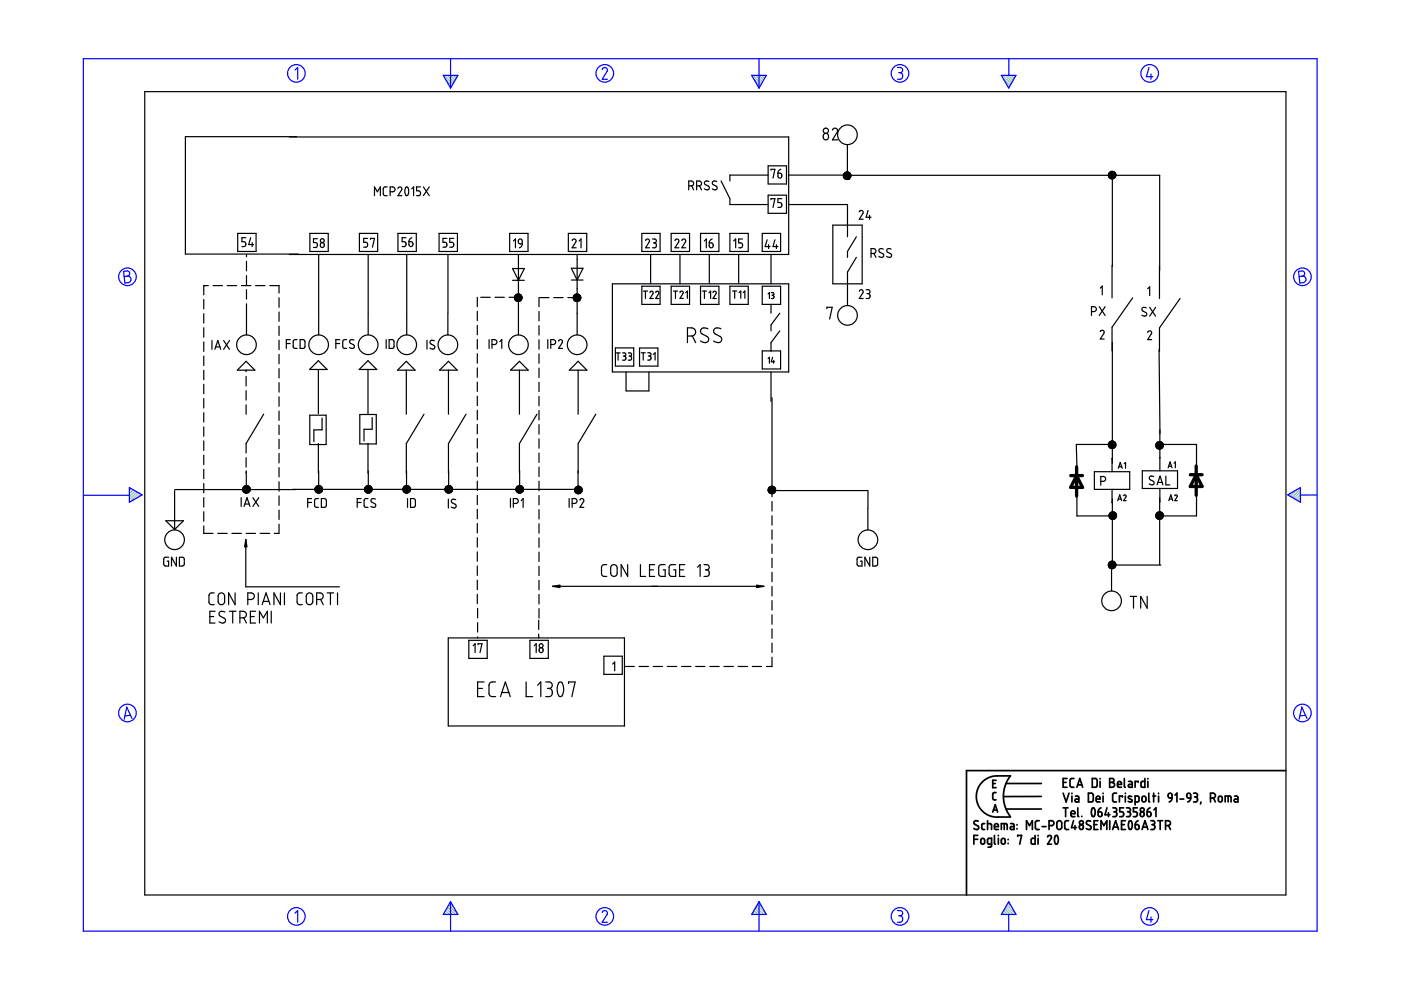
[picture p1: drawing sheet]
<svg xmlns="http://www.w3.org/2000/svg" width="297mm" height="210mm" viewBox="0 0 297 210" stroke-linecap="round" stroke-linejoin="round" font-family="sans-serif">
<g fill="none" stroke="#6c9" stroke-width=".25">
<path d="M94.2 16l1.8 1.8M94.5 16.8l1.3 1.4M94.8 16l1.5 1.4M95.3 18.3l.3 .3M95.5 16l1 1M96.1 16l.6 .6M96.7 16l.3 .2M159.6 16l1.8 1.8M159.9 16.8l1.3 1.4M160.3 16l1.4 1.4M160.7 18.3l.3 .3M160.9 16l1 1"/>
<path d="M161.5 16l.6 .6M162.1 16l.2 .2M212.6 16l1.8 1.8M212.8 16.8l1.3 1.4M213.2 16l1.4 1.4M213.7 18.3l.2 .3M213.8 16l1 1M214.4 16l.7 .6M215.1 16l.2 .2M27.5 103.4h-.1M27.9 103.6l-.5 .4M28.3 103.8l-.9 .9"/>
<path d="M28.7 104.1l-1.3 1.2M29 104.3l-1.6 1.6M29.4 104.5l-1.8 1.9M29.8 104.8l-.8 .8M273.4 104.7l-.3 .3M274.9 103.9l-1.4 1.3M275.7 103.6l-1.8 1.9M275.7 106.1l-.2 .3M275.7 105.5l-.6 .6M275.7 104.9l-1 1M275.7 104.2l-1.4 1.5M94 193.8v.1"/>
<path d="M94.2 193.5l.4 .4M94.4 193.1l.9 .8M94.7 192.7l1.2 1.2M94.9 192.3l1.6 1.6M95.1 191.9l1.9 1.9M95.4 191.5l.8 .8M159.4 193.8v.1M159.6 193.5l.4 .4M159.9 193.1l.8 .8M160.1 192.7l1.2 1.2M160.3 192.3l1.6 1.6M160.5 191.9l1.9 1.9"/>
<path d="M160.8 191.5l.8 .8M212.3 193.8v.1M212.6 193.5l.4 .4M212.8 193.1l.8 .8M213 192.7l1.2 1.2M213.2 192.3l1.6 1.6M213.5 191.9l1.8 1.9M213.7 191.5l.8 .8"/>
</g>
<g fill="none" stroke="#00f" stroke-width=".25">
<path d="M17.7 12.4h261.6v185h-261.6zM62.5 14.9l.6-.6v2.5M94 16h3.1l-1.6 2.7zM95.5 12.4v6.3M127.7 14.7l.5-.4 .5 .3v.5l-1 1.7h1.1M159.4 16h3.1l-1.6 2.7zM160.9 12.4v6.3M190.3 14.3h.7l.3 .3v.6l-.5 .2M190.5 15.4h.3M190.8 15.4l.5 .3v.7l-.3 .4h-.7M212.3 16h3.1l-1.5 2.7zM213.9 12.5v3.5"/>
<path d="M243.6 14.3l-.5 2h1.4M244 15.7v1.1M26.2 57.5l.9-.1 .3 .3 .1 .5-.5 .3 .5 .2 .3 .4-.1 .3-.3 .5-.9 .1zM27 58.5l-.7 .1M275.3 57.5l.9-.1 .3 .3 .1 .5-.5 .3 .5 .2 .3 .4-.1 .4-.2 .3-1 .2zM276.1 58.5l-.7 .1M17.8 105h9.6M27.4 103.4l2.7 1.5-2.7 1.6zM273 104.9l2.7-1.5v3.1zM279.3 104.9l-3.6 .1M27.7 151.7l-1.2 .1M28 152.3l-1.1-2.4-.6 2.6"/>
<path d="M276.8 151.7l-1.2 .1M277.1 152.3l-1.1-2.4-.6 2.6M62.5 193.6l.6-.5v2.4M95.5 191.2v6.2M95.5 191.2l1.6 2.7h-3.1zM127.7 193.5l.1-.3 .5-.1 .5 .4-.1 .4-1 1.6h1.1M160.9 191.2v6.2M160.9 191.2l1.6 2.7h-3.1zM190.3 193.1h.6l.4 .2v.5l-.5 .4M190.5 194.2h.3M190.8 194.2l.5 .3v.7l-.4 .3h-.6M213.9 191.2l1.5 2.7h-3.1z"/>
<path d="M213.9 193.9v3.5M243.6 193.1l-.5 1.9h1.4M244 194.4v1.1"/>
<circle cx="62.8" cy="15.6" r="1.87"/>
<circle cx="128.2" cy="15.6" r="1.87"/>
<circle cx="190.8" cy="15.6" r="1.87"/>
<circle cx="243.8" cy="15.6" r="1.87"/>
<circle cx="27" cy="58.7" r="1.87"/>
<circle cx="276.1" cy="58.7" r="1.87"/>
<circle cx="27" cy="151.2" r="1.87"/>
<circle cx="276.1" cy="151.2" r="1.87"/>
<circle cx="62.8" cy="194.3" r="1.87"/>
<circle cx="128.2" cy="194.3" r="1.87"/>
<circle cx="190.8" cy="194.3" r="1.87"/>
<circle cx="243.8" cy="194.3" r="1.87"/>
</g>
<g fill="none" stroke="#000" stroke-width=".25">
<path d="M30.7 19.4h241.9v170.4h-241.9zM61.3 29h105.9v25h-105.9M62.9 29h-23.6v24.9h23.9M82.1 39.6h-.5l-.3 .4v1.3l.3 .2h.5M84.4 39.9l.5-.3 .3 .4-.8 1.5h.8M86 39.7a.59 .59 0 0 1 .7 .8l-.1 .6a.35 .35 0 0 1-.4 .4 .35 .35 0 0 1-.3-.5l-.1-.6zM89.2 39.6h-.9v.8l.6 .1 .3 .3-.2 .6-.7 .1M89.8 39.6l1.2 1.9M91 39.6l-1.2 1.9M146 39.4l.9-.1 .2-.3-.1-.4-.4-.2h-.6v1.9M146.6 39.4l.5 .9M147.7 39.4l.9-.1 .1-.4-.1-.3-.3-.2h-.6v1.9"/>
<path d="M148.3 39.4l.4 .9M150.3 38.5l-.7-.1-.2 .5 .1 .2 .8 .4 .1 .5-.4 .3-.6-.3M152 38.5l-.7-.1-.3 .5 1 .7v.4l-.4 .3-.6-.3M152.9 38.4l1.8 3.7v1.3h8.2M162.9 37.1h-8.2v1.3M162.9 35.2h3.9v3.8h-3.9zM163.5 36.1v-.2h.8l-.4 1.9M164.9 36.7h.5l.3 .2 .1 .5-.2 .3-.3 .1-.3-.2zM165.5 35.9l-.4 .3-.2 .5M174.7 28.5l.5-.2 .4 .2 .1 .6-.2 .4-.5 .2-.3-.2-.2-.4zM176.5 27.6l.2-.3 .4-.1 .3 .1 .2 .3-.1 .4-1 1.7h1.1M179.2 36.6l-.3 .3"/>
<path d="M179.5 36.5l-.7 .6M179.6 36.4l-.8 .8M179.6 37.2h66.3v20.2M179.7 30.6v6.5h-12.5M179.7 36.4l-.9 .9M179.7 36.5l-.9 .9M179.9 36.5l-1 1M179.9 38h.1M179.9 37l-.9 .8M179.9 36.7l-1 1M179.9 37.5l-.5 .5M179.9 37.3l-.6 .7"/>
<path d="M179.9 37.1l-.8 .8M179.9 36.5l-1 1.1M180 36.6l-1.1 1.1M180.1 36.6l-.2 .2M180.2 36.7l-1.2 1.1M180.2 36.7l-.3 .3M180.3 36.8l-.4 .3M180.3 36.8l-1.1 1.1M180.3 37.6l-.3 .4M180.3 36.9l-1 1.1M180.4 37l-.5 .4M180.4 37.3l-.8 .8"/>
<path d="M180.4 37.2l-.9 .9M180.4 37.4l-.5 .5M180.4 37.1l-.5 .5M235.4 36.4l-.3 .3M235.6 36.3l-.6 .7M235.7 36.3l-.7 .8M235.8 37.2v19.3M235.9 36.3l-.9 .9M235.9 36.3l-.9 1M236 37.1l.5-.4-1.1 1.1M236 37l-.8 .7M236 36.7l-.9 .9"/>
<path d="M236 36.5l-.9 .9M236 37.5l-.4 .4M236 37.1l-.7 .7M236 36.8l.2-.4-1.1 1.1M236.1 36.4l-1.1 1M236.1 36.4l-.1 .2M236.3 36.6l-1.1 1.1M236.4 36.6l-.4 .4M236.5 37.5l-.4 .3M236.5 36.9l-1 1M236.5 36.8l-1.1 1M236.6 37.3l-.7 .6"/>
<path d="M236.6 37l-.9 .9M236.6 37l-.6 .7M236.6 37.2l-.8 .7M50.4 49.5h3.9v3.8h-3.9zM52.1 50.4h-.8v.8h.5l.3 .4-.1 .6-.7 .1M52.3 54v.4M52.3 55.4v2M52.3 58.4v2M53.1 50.4l-.4 1.5h1.1M53.5 51.5v.8M65.7 49.5h3.9v3.8h-3.9zM67.3 50.6h-.8v.8l.5 .1 .3 .3-.2 .6-.6 .1"/>
<path d="M67.6 54v17M68 51.6l.4-.2 .3 .2v.5l-.1 .3-.4 .1-.2-.2zM76.2 49.5h3.9v3.8h-3.9zM77.9 50.5h-.8v.9h.6l.2 .3-.1 .6-.7 .1M78.1 54v17M78.5 50.8v-.3h.9l-.4 1.9M79.4 41.5v-1.9l.6 1.1 .6-1.1v1.9M82.7 40.7l.9-.2 .2-.3-.2-.4-.9-.2v1.9M84.4 49.5h3.9v3.8h-3.9zM86.1 50.4h-.8v.8h.5l.3 .4-.1 .6-.7 .1M86.2 54v17M86.7 51.2l.7 .2 .1 .5-.1 .3-.3 .1-.3-.2z"/>
<path d="M87.3 40l.4-.4v1.9M87.3 50.4l-.4 .3-.2 .5M93.1 49.5h3.9v3.8h-3.9zM94.7 50.5h-.8v.9h.6l.2 .3-.1 .6-.7 .1M95 54v12.4M96.2 50.5h-.8v.9h.5l.3 .4-.2 .6h-.6M108.1 49.5h3.9v3.8h-3.9zM108.7 56.9h2.5l-1.3 2.5zM108.7 59.4h2.5M108.9 51.1l.4-.4v1.8M109.9 54v1M109.9 55.1v15.9"/>
<path d="M110 50.8l.4-.1 .3 .1v.9l-.7-.1-.1-.6zM110.7 51.7l-.1 .5-.5 .3M120.5 49.5h3.9v3.8h-3.9zM121.1 56.9h2.5l-1.2 2.5zM121.1 59.4h2.5M121.3 51l.5-.3 .4 .4-.9 1.4h.9M122.4 54v17M122.8 51.1l.4-.4v1.8M136.1 49.5h3.9v3.8h-3.9zM136.9 51l.3-.3 .5 .2v.3l-.8 1.3h.8M137.9 54v6.2M138.3 50.7h.5l.3 .2v.4l-.4 .2"/>
<path d="M138.5 51.5h.2M138.7 51.5l.4 .3v.5l-.2 .2h-.6M142.3 49.5h3.9v3.8h-3.9zM143.1 51l.4-.3 .4 .2v.4l-.8 1.2h.8M144.2 54v6.2M144.6 51a.43 .43 0 0 1 .3-.3 .43 .43 0 0 1 .5 .2v.3l-.8 1.3h.8M148.5 49.5h3.9v3.8h-3.9zM149.3 51.1l.5-.4v1.8M150.4 51.5l.7 .1 .1 .5-.1 .3h-.6zM150.4 54v6.2M151 50.7l-.5 .3-.1 .5M154.7 49.5h3.9v3.8h-3.9z"/>
<path d="M155.6 51.1l.4-.4v1.8M156.6 54v6.2M157.4 50.7h-.8v.8h.6l.2 .4-.2 .6h-.6M161.6 49.5h3.9v3.8h-3.9zM162.6 50.8l-.4 1.5h1.1M162.9 41.4h3.9v3.8h-3.9zM163 51.9v.8M163.5 42.3v-.2h.8l-.4 1.9M163.5 54v6.2M164.3 50.8l-.4 1.5h1M164.6 51.9v.8M165.8 42.1h-.9v.8l.6 .1 .3 .3-.2 .6-.7 .1"/>
<path d="M167.2 43.4h12.5v6.8M176.6 47.7h6.2v12.5h-6.2zM181.6 50.2l-1.9 3.1v1.3M181.6 54.6l-1.9 3.1v7.1M182.2 44.9l.3-.3 .4 .2 .1 .4-.8 1.3h.8M184 44.6l-.4 1.5h1.1M184.4 45.7v.8M184.7 53.7h.7l.3-.2v-.4l-.2-.3-.8-.1v1.9M185.3 53.7l.4 .9M187.3 52.8l-.6-.1-.3 .1-.1 .4 .2 .2 .8 .5v.5l-.5 .2-.5-.2M188.9 52.8l-.6-.1-.2 .2-.1 .3 1 .7v.5l-.5 .2-.5-.2M235.8 56.3v6.9"/>
<path d="M245.8 56.5v6.8M43.2 60.6h.1M43.2 63.5v2M43.2 66.5v2M43.2 69.5v2M43.2 72.5v2M43.2 75.5v2M43.2 78.5v2M44.2 60.6h-1v1.9M44.9 72.2v1.9M45.2 60.6h2M45.6 74.1l.6-1.9 .6 1.9"/>
<path d="M45.7 73.6h.9M47.4 72.2l1.3 1.9M48.2 60.6h2M48.7 72.2l-1.3 1.9M51.2 60.6h2M52.2 76.6l1.8 1.9h-3.7zM52.2 78.5v.3M52.2 79.8v2M52.3 61.4v2M52.3 64.4v6.6M54.2 60.6h2M57.2 60.6h2v1.5"/>
<path d="M59.2 63.1v2.1M59.2 66.1v2M59.2 69.2v1.9M59.2 72.1v2M59.2 75.1v2M59.2 78.1v2M60.7 72.8h.8M61.5 72h-.8v1.9M63 72h-.5l-.3 .4v1.3l.3 .2h.5M63.6 72h.8l.2 .3 .1 1.2-.3 .4h-.8zM67.5 78.3v9.4M67.5 76.5l1.9 1.8h-3.8z"/>
<path d="M71.2 72.8h.8M72 72h-.8v1.9M73.5 72h-.6l-.2 .3v1.3l.3 .3h.5M75.1 72.1l-.7-.1-.3 .5 .2 .3 .7 .4 .1 .5-.2 .2-.8-.2M78 76.5l1.9 1.8h-3.7zM78 78.3v9.4M81.9 72v1.9M82.5 72h.8l.2 .3v1.2l-.3 .4h-.7zM86.1 76.6l1.9 1.9h-3.7zM86.1 78.5v9.3M90.5 72.1v1.9M92.1 72.2h-.7l-.2 .5 .9 .6 .1 .5-.4 .2-.6-.2"/>
<path d="M95 66.4v4.6M95.1 76.6l1.8 1.9h-3.7zM95.1 78.5v9.3M101.2 63v2M101.2 66v2M101.2 69v2M101.2 72v2M101.2 75v2M101.2 78v2M101.9 63h2M103.7 72v1.9M104.3 73l.9-.1 .1-.3v-.4l-.4-.2h-.6v1.9"/>
<path d="M104.9 63h2M106 72.4l.4-.4v1.9M107.9 63h2M109.1 63.4l1.1-1-1 1.1M109.4 62.5l-.2 .2M109.6 62.4l-.5 .4M109.6 63.7l-.1 .1M109.8 62.3l-.7 .7M109.9 62.3l-.8 .8M110 62.3l-.9 .9M110 63.7l-.2 .2M110.1 62.3l-1 1"/>
<path d="M110.1 78.5v9.3M110.1 76.6l1.9 1.9h-3.8zM110.2 63.7l-.2 .2M110.3 62.5l-1.1 1.1M110.4 62.5l-1.2 1.1M110.4 62.5l-1 1.2 1.1-1.1M110.4 63.7l-.1 .1M110.5 62.7l-1 1.1M110.6 62.7l-1 1M110.6 63.5l-.2 .2M110.6 62.8l-1 1.1M110.6 62.9l-1 1"/>
<path d="M110.7 63.3l-.6 .6M110.7 63.1l-.9 .8M110.7 63.2l-.5 .5M110.7 63l-.7 .7M114.3 63.1v1.9M114.3 66v2.1M114.3 69v2M114.3 72.1v1.9M114.3 75v2M114.3 78v2.1M114.4 63.1h2M116.1 72v1.9"/>
<path d="M116.8 73l.8-.1 .2-.3-.1-.4-.4-.2h-.5v1.9M117.4 63.1h2M118.4 72.3l.4-.3 .4 .2v.4l-.8 1.3h.9M120.4 63.1h2M121.9 62.5l-.2 .2M122 62.4l-.4 .4M122.1 63.7l-.2 .1M122.2 62.3l-.7 .7M122.3 62.3l-.8 .8M122.4 62.3l-.9 .9M122.5 62.3l-.9 1M122.6 63.7l-.3 .2"/>
<path d="M122.6 76.6l1.8 1.9h-3.7zM122.6 78.5v9.3M122.6 62.4l-1 1M122.7 62.4l-1.1 1.1M122.7 63.7l-.3 .2M122.8 62.5l-1.1 1.1M122.9 62.5l-1.1 1.2M122.9 62.6l-1.1 1.1M123 62.7l-1.1 1.1M123 62.7l-.9 1M123 63.5l-.2 .3M123.1 62.8l-.9 .9"/>
<path d="M123.1 62.9l-1.1 1M123.1 63.3l-.6 .6M123.1 63l-.9 .9M123.1 63.1l-.6 .6M123.1 63.2l-.4 .5M129.8 60.2h37.4v18.7h-37.4zM130.5 73.8h3.9v3.8h-3.9zM130.6 74.8h.9M131 74.8v1.6M132 74.8l.6 .1a.34 .34 0 0 1 .1 .4 .34 .34 0 0 1-.3 .2M132.2 75.5h.2M132.4 75.5l.2 .1 .1 .5-.3 .3h-.4"/>
<path d="M132.7 78.9v4h4.9v-4M133.2 74.8h.5a.34 .34 0 0 1 .2 .4 .34 .34 0 0 1-.3 .3M133.4 75.5h.2M133.6 75.5l.2 .1 .1 .5-.3 .3h-.4M135.6 73.8h3.9v3.8h-3.9zM136 74.8h.8M136.1 60.7h3.9v3.8h-3.9zM136.4 74.8v1.5M136.4 61.7h.9M136.8 61.7v1.6M137.3 74.8h.5a.34 .34 0 0 1 .2 .4 .34 .34 0 0 1-.3 .3M137.5 75.5h.2"/>
<path d="M137.7 75.5l.3 .1v.5l-.2 .2h-.5M137.8 62a.35 .35 0 0 1 .5-.2 .35 .35 0 0 1 .2 .5l-.7 1h.7M138.5 75.1l.4-.3v1.5M139 62a.34 .34 0 0 1 .5-.2 .34 .34 0 0 1 .2 .5l-.7 1h.7M142.3 60.7h3.9v3.8h-3.9zM142.8 61.7h.9M143.2 61.7v1.6M144.2 62a.35 .35 0 0 1 .4-.3 .35 .35 0 0 1 .2 .5l-.6 1.1h.7M145.4 62.1l.3-.4v1.6M145.8 71.2h.9l.5-.1 .3-.6-.2-.7-.5-.3h-1v3.1M146.8 71.2l.7 1.4M148.5 60.7h3.9v3.8h-3.9z"/>
<path d="M148.9 61.7h.9M149.4 61.7v1.6M150.1 69.7l-.6-.2-.6 .1-.3 .3-.1 .4 .3 .5 1.4 .8 .1 .4-.2 .4-.6 .2-1-.3M150.3 62.1l.4-.4v1.6M151.2 62a.35 .35 0 0 1 .4-.2 .35 .35 0 0 1 .2 .5l-.6 1h.7M152.8 69.7l-1.1-.1-.3 .3-.1 .5 .3 .4 1.3 .7 .1 .3v.5l-.6 .3-1.1-.3M154.7 60.7h3.9v3.8h-3.9zM155.3 61.7h.9M155.8 61.7v1.5M156.7 62l.4-.3v1.5M157.6 62l.3-.3v1.5M161.6 60.7h3.9v3.8h-3.9z"/>
<path d="M161.6 74.4h3.9v3.8h-3.9zM162.9 62.3l.2-.3v1.3M162.9 76l.2-.2v1.2M163.5 64.5v1.9M163.5 78.9v6.2M163.5 62h.3a.29 .29 0 0 1 .3 .3 .29 .29 0 0 1-.3 .3M163.7 62.6h.1M163.8 62.6l.2 .1 .1 .4-.6 .2M163.8 75.8l-.3 .9h.7M164 76.4v.6M165.3 66.4l-1.8 2.5v1.2M165.3 70.1l-1.8 2.5v1.9"/>
<path d="M175.3 65.4v-.2h1.1l-.5 2.4M182.2 61.7l.3-.3 .5 .2v.4l-.8 1.3h.8M183.6 61.4h.6l.2 .3v.4l-.4 .2M183.8 62.3h.2M184 62.3l.4 .2v.5l-.2 .3h-.6M231.4 66.1l.9-.2 .2-.3-.2-.4-.3-.2h-.6v1.9M233.1 65l1.2 1.9M233.3 70.3l.3-.3 .4 .2 .1 .4-.8 1.3h.8M233.3 61.1l.4-.4v1.8M234.3 65l-1.2 1.9M235.8 72.5v25.8M240.1 63.2l-4.3 6.2v5"/>
<path d="M243 65.3l-.6-.1-.3 .5 .9 .6 .1 .5-.3 .2-.7-.2M243.3 70.5l.5-.4 .4 .4-.9 1.5h.9M243.3 61.2l.5-.4v1.9M243.8 65.2l1.2 1.8M245 65.2l-1.2 1.8M245.7 74.1l.2 17.8M250.2 63.3l-4.4 6.2v5M43.2 81.5v2M43.2 84.5v2M43.2 87.5v2M43.2 90.5v2M43.2 93.5v2"/>
<path d="M43.2 96.5v2M43.2 99.5v2M52.2 82.8v2M52.2 85.8v2M52.2 97v2M52.2 99.8v4M55.9 87.8l-3.7 6.2v2.1M59.2 81.1v2M59.2 84.1v2M59.2 87.1v2M59.2 90.1v2M59.2 93.1v2"/>
<path d="M59.2 96.1v2M59.2 99.1v2M65.7 88h3.5v6.3h-3.5zM67.5 94v6.3M67.6 99.8v4M68.3 88.6v2.5h-1.8v2.5M76.3 87.9h3.5v6.2h-3.5zM78 94v6.3M78.1 99.8v4M78.9 88.5v2.5h-1.7v2.5M86.2 99.8v4M89.9 87.8l-3.8 6.2v6.3"/>
<path d="M95.1 99.8v4M98.8 87.8l-3.7 6.2v6.3M101.2 81v2M101.2 84v2M101.2 87v2M101.2 90v2M101.2 93v2M101.2 96v2M101.2 99v2M110.2 99.8v4M113.9 87.8l-3.8 6.2v6.3M114.3 81v2"/>
<path d="M114.3 84.1v1.9M114.3 87v2M114.3 90v2.1M114.3 93v2M114.3 96.1v1.9M114.3 99v2M122.6 99.8v4M126.3 87.8l-3.7 6.2v6.3M163.7 84.3v21M235.4 93.6l-.3 .3M235.6 93.5l-.6 .6M235.7 93.5l-.7 .7"/>
<path d="M235.8 94.2h-7.6l.1 4.7M235.8 97.2v2.8M235.9 93.5l-.9 .9M236 95l-.2 .1M236 94l-.8 .8M236 93.8l-.9 .9M236 93.6l-1 1M236 94.8l-.3 .3M236.1 93.5l-.1 .1M236.1 93.6l-1 1M236.2 94.8l-.3 .3M236.2 93.6l-.2 .3"/>
<path d="M236.3 93.6l-1.2 1.1M236.3 93.7l-1.1 1.2M236.4 93.7l-.4 .4M236.4 93.8l-1.1 1.2M236.4 94.8h.1M236.5 93.9l-1.1 1.1M236.5 94l-1 1M236.5 94l-1 1.1M236.5 94.6l-.3 .4M236.6 94.1l-1 1M236.6 94.2l-.7 .6M236.6 94.4l-.4 .4"/>
<path d="M236.6 94.3l-.5 .5M237.1 99.3l.4-1.3 .4 1.3M237.2 99h.6M238.4 98.3l.2-.3v1.3M242.2 99.8h7.5v3.8h-7.5zM245.2 94.8l1.1-1-1.1 1.1M245.3 95l1.1-1.1-1.1 1.1M245.3 95h.1M245.3 94.8l-.1 .1M245.3 94.1l-.3 .3M245.3 94.3l-.3 .2M245.3 94.8h.1"/>
<path d="M245.4 93.8l-.3 .3M245.6 93.7l-.3 .2M245.7 93.6l-.6 .7M245.8 94.8l-.3 .3M245.8 93.6l-.5 .5M245.9 97h.1M245.9 91.1v8.7M245.9 94.8l-.3 .4M246 93.6l-.7 .7M246 93.6l-.9 1M246.1 94.2h7.6v5.4M246.1 93.7l-1 1 .2-.1"/>
<path d="M246.1 94.8l-.4 .4M246.2 93.7l-.9 .9M246.4 94.8l-.4 .4M246.5 94.9l-.2 .2M246.5 94l-1.1 1.1M246.5 94l-.8 .8M246.6 94.1l-.7 .7M246.6 94.2l-1 1M246.6 94.6l-.6 .6M246.6 94.3l-.5 .5M246.7 94.3l-.9 .9M246.7 94.5l-.4 .3"/>
<path d="M247.7 99.2l.4-1.3 .4 1.3M247.8 98.8h.6M248.9 98.2l.3-.3v1.3M35.2 110.4h3.7l-1.9 1.9zM35.8 118.2h-.8l-.3 .2v1.3l.3 .3h.8v-1h-.4M37 104v8.4M37.4 118.2v1.8l-1-1.8v1.8M38 118.2h.8l.3 .3v1.2l-.3 .3h-.8zM43.2 111.5v1.6h2M43.2 102.5v2M43.2 105.5v2M43.2 108.5v2"/>
<path d="M46.2 113.1h2M49.2 113.1h2M51.1 105.5v1.9M51.8 107.4l.6-1.9 .6 1.9M51.9 106.9h.9M52 103l-.5 .5M52 104.1l-.2 .3M52.1 103l-.6 .6M52.1 114.4v10h19.9M52.2 100.1v.2M52.2 113.1h2M52.2 104.1l-.3 .4"/>
<path d="M52.2 103.9l-.2 .2M52.2 103.4l-.7 .7M52.2 103.2l-.7 .7M52.2 103l-.8 .8M52.3 104.1l-.1 .1M52.3 103l-.9 .8M52.5 103l-.3 .2M52.5 103l-1 1M52.6 103l-.4 .4M52.7 103.1l-1.1 1.1M52.7 104.1l-.4 .4M52.7 103.1l-1.1 1.2"/>
<path d="M52.8 103.2l-1.2 1.1M52.9 103.3l-1.2 1.1M52.9 103.3l-.7 .6M52.9 104.1l-.3 .4M53 103.4l-.8 .7M53 104.1l-.5 .4M53 103.6l-.9 .9 .1-.2M53 104l-.2 .1M53 103.5l-.6 .6M53 103.7l-.8 .9M53 103.8l-.3 .3M53.6 105.5l1.3 1.9"/>
<path d="M54.9 105.5l-1.3 1.9M55.2 113.1h2M59.2 111.1v2h-1M59.2 102.2v1.9M59.2 105.1v2M59.2 108.1v2.1M65.2 106.5h.9M66.1 105.7h-.9v1.9M66.9 104.1v.1M67.1 104.1l1-.9-1.1 1.1M67.2 104.1l-.2 .2M67.3 104.1l-.2 .3"/>
<path d="M67.3 103l-.5 .5M67.4 103l-.6 .6M67.5 105.7h-.5l-.3 .3 .1 1.4 .2 .2h.5M67.6 103l-.8 .8M67.7 104.1l-.3 .4M67.8 103l-1 1M67.8 103.8l-.6 .7M67.8 104.1l-.4 .4M67.8 104.1h-.1M67.8 103.2l-.9 .9M67.8 104.1v.1M67.9 103l-1.1 1"/>
<path d="M68 103.1l-.2 .1M68 103.1l-1.1 1M68.1 104.1l-.5 .5M68.1 105.7h.8l.3 .3v1.2l-.3 .3-.8 .1zM68.2 103.3l-.9 .8M68.2 104.1l-.3 .4M68.2 103.3l-1.1 1.1M68.2 104.2l-.2 .2M68.3 103.4l-1.1 1.1M68.3 104.1h.1M68.3 103.4l-.5 .5M68.3 103.5l-.5 .6"/>
<path d="M68.3 104l-.1 .1M68.4 103.8l-.8 .8M68.4 103.6l-.6 .5M68.4 103.7l-.4 .4M75.7 106.5h.9M76.6 105.7h-.9v1.9M77.4 104.1v.1M77.6 104.1l-.1 .2M77.8 103l-.5 .4M77.9 104.1l-.3 .3M77.9 103l-.6 .5M78 105.7h-.5l-.3 .3 .1 1.4 .2 .2h.5"/>
<path d="M78.1 104.1l-.4 .4M78.1 103l-.8 .7M78.1 103l-.8 .8M78.3 103l-1 .9M78.3 104.1l-.4 .4M78.3 103l-1 1M78.4 103l-1 1.1M78.4 104.1l-.4 .5M78.5 103l-1.1 1.1M78.6 103.1l-1.1 1.1M78.6 103.1l-1 1M78.7 103.2l-1.1 1.2"/>
<path d="M78.7 103.3l-.9 .8M78.7 104.1l-.3 .4M78.8 103.3l-.8 .8M78.8 103.4l-1.1 1.1M78.8 103.5l-.6 .6M78.9 103.5l-1 1M78.9 104l-.2 .1M78.9 103.7l-.8 .9M78.9 103.9l-.6 .6M78.9 103.7l-.5 .4M79.6 105.8l-.6-.1-.4 .4 .2 .3 .8 .5v.5l-.5 .2-.5-.2M85.8 104.1l-.2 .2"/>
<path d="M85.8 103.1l-.2 .2M86 103l-.6 .6M86.1 104.1l-.3 .3M86.1 103l-.7 .7M86.3 104.1l-.4 .4M86.3 103l-.9 .8M86.3 103l-.9 .9M86.4 105.7v1.9M86.5 103l-1.1 1M86.5 104.4l-.2 .1M86.5 104.1l-.5 .4M86.5 103.8l-.6 .7"/>
<path d="M86.5 103.9l-.2 .2M86.5 103.7l-.5 .4M86.5 103l-1 1.1M86.5 103.4l-.8 .7M86.5 103.2l-1 .9M86.5 104.1v.1M86.5 103h.1M86.6 103.1l-.1 .1M86.7 103.1l-1.1 1.1M86.8 103.2l-.3 .2M86.8 103.2l-1.1 1.1M86.9 103.3l-1.2 1.1"/>
<path d="M86.9 103.3l-.4 .4M87 104.1l-.4 .4M87 103.4l-.5 .5M87 103.6l-.5 .5M87 103.6l-.9 .9M87 103.8l-.8 .8M87 103.9l-.5 .5M87 105.7h.8l.3 .3v1.2l-.3 .3-.8 .1zM94.4 104.1v.1M94.6 103.1l-.1 .1M94.6 104.1l1.1-.9-1.1 1.1M94.7 104.1l-.2 .2"/>
<path d="M94.9 104.1l-.2 .3M94.9 103l-.5 .5M95 103l-.7 .6M95.1 105.8v1.9M95.2 103l-.9 .8M95.2 104.1l-.4 .4M95.2 103l-.9 .9M95.4 103l-1 1M95.4 104.1l-.4 .4M95.5 103l-1.1 1.1M95.6 103.1l-1.1 1.1M95.6 104.1l-.4 .4"/>
<path d="M95.8 103.3l-1 .8M95.8 103.3l-1.1 1.1M95.8 104.2l-.3 .2M95.8 103.9l-.7 .7M95.8 103.7l-.8 .8M95.8 103.4l-1 1.1M95.8 104.1h-.1M95.9 103.4l-.8 .7M95.9 104l-.5 .5M95.9 103.6l-.6 .5M95.9 103.6l-.1 .1M95.9 103.8l-.1 .1"/>
<path d="M95.9 103.8l-.4 .3M96.6 105.9h-.6l-.3 .1v.4l1 .7-.1 .4-.3 .2-.6-.2M101.2 102v2M101.2 105v2M101.2 108v2M101.2 111v2M101.2 114v2M101.2 117v2M101.2 120v2M108.2 105.7v1.9M108.8 106.7h.7l.3-.1 .1-.5-.2-.3-.9-.1v1.9M109.6 104.1v.1"/>
<path d="M109.7 103.1l-.1 .2M109.9 104.1l-.2 .3M109.9 103l-.4 .4M110 104.1l-.3 .3M110.1 103l-.7 .6M110.2 103l-.8 .7M110.2 104.1l.7-.6-1 1M110.2 104.1l-.3 .4M110.3 103l-.9 .9M110.4 103l-1 .9M110.4 104.1l-.3 .4M110.5 103l-1.1 1"/>
<path d="M110.5 106.1l.4-.4v1.9M110.5 103l-1 1.1M110.6 103.1l-1.1 1.1M110.7 103.1l-1.1 1M110.7 104.1l-.3 .4M110.7 103.2l-1.1 1.1M110.8 103.2l-1 .9M110.8 103.3l-.8 .8M110.9 103.3l-1.1 1.2M110.9 104.2l-.3 .2M110.9 104.1h.1M111 103.7l-.9 .9"/>
<path d="M111 103.9l-.7 .6M111 103.6l-.6 .5M111 103.8l-.4 .3M114.3 102v2.1M114.3 105.1v1.9M114.3 108.1v1.9M114.3 111v2.1M114.3 114v2.1M114.3 117.1v1.9M120.7 105.7v1.9M121.3 106.7l.9-.1 .1-.4-.1-.3-.3-.2h-.6v1.9M121.9 104.1v.1"/>
<path d="M122.4 103.1l-.5 .5M122.5 104.1l-.4 .4M122.5 103.1l-.7 .6M122.6 103.1l-.8 .8M122.7 103.8h-85.6M122.7 103.1l-.9 .9M122.8 104.1l-.5 .5M122.8 103.1l-1 1M122.9 104.1l.5-.4-1 1M122.9 103.1l-1 1M122.9 104.1l-.5 .6M123 106l.3-.3 .4 .2 .1 .4-.8 1.3h.8"/>
<path d="M123 103.2l-1.1 1.1M123.1 103.3l-1.1 1.1 1.1-1.1M123.2 104.1l-.5 .6M123.2 103.4l-.8 .7M123.3 103.4l-1.1 1.1M123.3 103.5l-1.1 1.1M123.3 103.5l-.6 .6M123.4 104.2l-.4 .4M123.4 104.1l-.5 .6M123.4 103.8l-.8 .9M123.4 103.9l-.2 .2M128.7 119.7h-.8l-.4 .6 .1 1.7 .4 .2h.7"/>
<path d="M129.6 120l.7-.3 .5 .4 .1 1.6-.4 .4-.6 .1-.4-.4v-1.5zM133.1 119.7v2.5l-1.4-2.5v2.5M135.8 119.7v2.5h1.1M138.8 119.7h-1.1v2.5h1.1M141 119.7h-1l-.3 .4v1.7l.4 .4h.9v-1.4h-.4M143.3 119.7h-1l-.4 .3v1.7l.4 .5h1v-1.4h-.5M145.2 119.7h-1.1v2.5h1.1M149.3 119.7h.7l.3 .4-.1 .5-.4 .2M163 104.1l-.1 .1M163.2 103.3l-.2 .1M163.2 104.1l-.2 .3M163.3 103.1l-.4 .5"/>
<path d="M163.4 104h20.6M163.5 104.1l-.4 .4M163.5 103.1l-.6 .7M163.6 104.1l-.4 .5M163.6 103.1l-.7 .8M163.7 106.3v2.1M163.7 109.3v2M163.7 112.4v1.9M163.7 115.3v2M163.7 118.3v2.1M163.8 103.1l-.9 .9M163.8 103.1l-.9 1"/>
<path d="M163.9 103.1l-1 1.1M164 103.2l-1 .9M164.1 104.1l-.6 .6M164.1 103.2l-1.1 1.1M164.1 103.3l-.9 .8M164.2 103.3l-1.1 1.2M164.2 103.3l-.8 .8M164.3 103.4l-.7 .7M164.3 103.5l-1 1.1M164.3 104.3l-.2 .3M164.4 104.1l-.1 .1M164.4 103.6l-1.1 1"/>
<path d="M164.4 103.6l-1 1M164.4 104.1l-.6 .6M164.4 103.8l-.8 .9M164.4 104l-.7 .7M164.4 103.8l-.4 .3M182.8 118.2h-.8l-.3 .2v1.3l.2 .2 .9 .1v-1h-.4M184 107.8v4.6M184 104v3.8M184.4 118.2v1.8l-1-1.8v1.8M185 118.2h.8l.3 .2v1.3l-.3 .3h-.8zM228.3 104.7v4.7h7.5M232 100h7.5v3.8h-7.5z"/>
<path d="M233.4 102.1l.6-.1 .3-.2 .1-.3-.2-.4-.8-.1v1.9M235.1 119.7l-.1 .1M235.2 119.7l-.2 .3M235.4 119.1l-.3 .3M235.4 108.7l-.1 .1M235.5 119.7l-.4 .5M235.5 119l-.5 .5M235.6 119.8h10.5M235.7 108.5l-.6 .6M235.7 119l-.7 .7 .8-.7M235.8 106.6h.1M235.8 103.8v2.8"/>
<path d="M235.8 108.5l-.7 .7M235.8 105.8v13.9M235.9 119l-.7 .7M236 119l-1 1M236 119.2l-.6 .5M236 109.5l-.5 .5M236 110l-.1 .1M236 109.8l-.3 .3M236 109.6l-.5 .4M236 108.9l-.8 .8M236 108.7l-.8 .9M236 108.5l-.9 .9"/>
<path d="M236 119.7v.1M236 119v.1M236.1 108.5l-1 .9M236.2 119.1l-1.1 1M236.2 108.6l-.2 .2M236.2 119.7l-.2 .3M236.2 108.6l-1 1M236.3 119.1l-1.2 1.1M236.3 119.2l-1.1 1.1M236.3 108.6l-.3 .4M236.4 108.6l-1.2 1.1M236.4 119.2l-1.2 1.2"/>
<path d="M236.4 119.3l-1.1 1.1M236.5 108.7l-1.2 1.1M236.5 119.4l-1.1 1.1 .6-.6M236.5 119.4l-.3 .3M236.5 108.8l-1.2 1.1M236.6 119.6l-1 .9M236.6 119.5l-.3 .2M236.6 108.8l-1.2 1.1M236.6 120l-.6 .6M236.6 119.7l-.9 .9M236.6 119.8l-.6 .6M236.6 109.7l-.3 .3"/>
<path d="M236.6 108.9l-.6 .6M236.6 109l-1 1.1M236.7 109l-.7 .7M236.7 109.6l-.5 .5M236.7 109.1l-.9 1M236.7 109.2l-.7 .7M236.7 109.4l-.7 .7M236.7 109.3l-.7 .8M237 106.2l.4-1.3 .4 1.3M237.1 105.8h.6M238.2 105.1a.28 .28 0 0 1 .4-.2 .28 .28 0 0 1 .1 .4l-.5 .9h.6M244.6 101h-.7l-.2 .5 .1 .2 .8 .4v.5l-.4 .2-.5-.2"/>
<path d="M245.3 102.8l.7-1.9 .6 1.9M245.3 109.2l-.2 .3M245.3 109.8v.1M245.3 109.4l-.2 .2M245.3 109.6l-.1 .1M245.3 108.9l-.2 .3M245.4 108.6l-.3 .4M245.5 102.3h.9M245.6 108.6l-.3 .2M245.8 108.5l-.5 .5M245.9 108.5l-.9 .8M245.9 106.4h.1"/>
<path d="M245.9 103.6v16.1M246 108.5l-1 .9M246 108.5l-.7 .8M246.1 108.6l-1 1.1M246.2 108.6l-.9 .9M246.3 108.6l-1.1 1.2M246.3 108.7l-1 1M246.4 108.8l-1.1 1.1 1.2-1.1M246.5 108.9l-1.1 1.1M246.5 109.7l-.2 .3M246.6 109l-1 1.1 1-1M246.6 109.5l-.6 .6"/>
<path d="M246.7 109.3l-.9 .8M246.7 109.4l-.8 .7M246.7 109.2l-1 .9M247.2 100.9v1.9h.8M247.8 106.2l.4-1.3 .4 1.3M247.9 105.8h.6M249.1 105.1a.28 .28 0 0 1 .3-.2 .28 .28 0 0 1 .2 .4l-.5 .9h.5M253.7 104.7v4.7h-7.9M44.5 130.7h.8M45.4 125.7h-.7l-.4 .5v1.7l.3 .3h.8M45.6 129.6h-1.1v2.5h1.1M46.4 126l.6-.3 .4 .2 .2 .3v1.5l-.4 .5h-.5l-.4-.5-.1-1.4z"/>
<path d="M47.7 129.8l-.9-.2-.3 .3-.1 .4 .2 .3 1.1 .6 .1 .6-.5 .3-.9-.3M48.6 129.6h1.4M49.3 129.6v2.5M49.8 125.7v2.5l-1.3-2.5v2.5M50.9 131h.7l.5-.3 .1-.5-.2-.4-1.1-.2v2.5M51.7 131l.5 1.1M52.5 127.1h.9l.4-.3 .1-.5-.2-.4-.4-.2h-.8v2.5M53.1 130.7h.8M54.2 129.6h-1.1v2.5h1.1M54.8 125.7v2.5M55 132.1v-2.5l.8 1.4 .9-1.4v2.5M55.6 128.2l.8-2.5 .9 2.5"/>
<path d="M55.8 127.5h1.2M57.5 129.6v2.5M59.5 125.7v2.5l-1.4-2.5v2.5M60.3 125.7v2.5M64.1 125.7h-.7l-.4 .5v1.7l.3 .3h.8M65.2 125.9l.5-.2 .6 .5v1.4l-.4 .6h-.5l-.4-.5-.1-1.4zM67.1 127.1h.9l.4-.3 .1-.5-.3-.5-1.1-.1v2.5M68 127.1l.5 1.1M69.4 125.7h1.3M70.1 125.7v2.5M71.6 125.7v2.5M95 135.3h37.4v18.6h-37.4z"/>
<path d="M99.4 135.8h3.9v3.8h-3.9zM100.3 136.9l.4-.4v1.9M101.2 123v2M101.2 126v2M101.3 129v2M101.3 132v2M101.3 135v.3M101.4 136.7v-.2h.8l-.4 1.9M112.4 135.8h3.8v3.8h-3.8zM113.3 136.9l.4-.4v1.9M114.2 131.5v2M114.2 134.5v.8"/>
<path d="M114.3 120.1v1.9M114.3 123v2.1M114.3 126v2.1M114.3 129.1v1.9M114.4 137.5l.4-.2 .3 .2v.5l-.1 .3h-.4l-.2-.1zM117.2 124.3h44.8M128 139.1h3.9v3.9h-3.9zM137.7 120.8h.8M144.1 120.8h.8M147.9 120.3l.5-.6v2.5M149.5 120.8h.3M149.8 120.8l.5 .3v.7l-.3 .4h-.7"/>
<path d="M163.7 121.3v2M163.7 124.4v1.9M163.7 127.3v2M163.7 130.3v2.1M163.7 133.3v2M163.7 136.4v1.9M163.7 139.3v2h-1.2M235.7 120.8v4.5M236 120.4l-.2 .2M236 120.5l-.1 .1M236 120.1l-.5 .4M239.6 126.4h1.4"/>
<path d="M240.3 126.4v2.5M243.2 126.4v2.5l-1.3-2.5v2.5M101.3 146h1M102.6 144.6h-1.3v3.1h1.3M105.1 144.6h-1l-.4 .6 .1 2.2 .5 .3h.8M106.1 147.7l1-3.1 1.1 3.1M106.4 146.8h1.5M111.5 144.6v3.1h1.4M114 145.3l.7-.7v3.1M115.7 144.6h.8l.5 .3v.7l-.2 .3-.4 .1M116.1 146h.3M116.4 146l.6 .3 .1 1-.5 .4h-.9"/>
<path d="M118.5 144.8l.2-.2 .4 .1 .4 1-.1 1.4-.2 .4-.3 .2-.4-.2-.3-.9v-.9zM120.5 144.9v-.3h1.4l-.7 3.1M129.9 140.8l.4-.4v1.8M132.5 141.3h2M135.5 141.3h2M138.5 141.3h2M141.5 141.3h2M144.5 141.3h2M147.5 141.3h2M150.5 141.3h2M153.5 141.3h2M156.5 141.3h2"/>
<path d="M159.5 141.3h2"/>
<circle cx="175.1" cy="27.7" r=".55"/>
<circle cx="179.6" cy="37.3" r=".8"/>
<circle cx="179.7" cy="28.6" r="2.08"/>
<circle cx="235.8" cy="37.1" r=".8"/>
<circle cx="68.3" cy="51" r=".41"/>
<circle cx="52.3" cy="73.1" r="2.08"/>
<circle cx="67.6" cy="73.1" r="2.08"/>
<circle cx="78.1" cy="73.1" r="2.08"/>
<circle cx="86.2" cy="73.1" r="2.08"/>
<circle cx="95" cy="73.1" r="2.08"/>
<circle cx="109.9" cy="63.1" r=".8"/>
<circle cx="109.9" cy="73.1" r="2.08"/>
<circle cx="122.3" cy="63.1" r=".8"/>
<circle cx="122.4" cy="73.1" r="2.08"/>
<circle cx="179.7" cy="66.9" r="2.08"/>
<circle cx="235.8" cy="94.3" r=".8"/>
<circle cx="245.9" cy="94.4" r=".8"/>
<circle cx="37" cy="114.4" r="2.08"/>
<circle cx="52.2" cy="103.8" r=".8"/>
<circle cx="67.6" cy="103.8" r=".8"/>
<circle cx="78.1" cy="103.8" r=".8"/>
<circle cx="86.2" cy="103.8" r=".8"/>
<circle cx="95.1" cy="103.8" r=".8"/>
<circle cx="110.2" cy="103.8" r=".8"/>
<circle cx="122.6" cy="103.9" r=".8"/>
<circle cx="163.7" cy="103.9" r=".8"/>
<circle cx="184" cy="114.4" r="2.08"/>
<circle cx="235.8" cy="119.8" r=".8"/>
<circle cx="235.9" cy="109.3" r=".8"/>
<circle cx="245.9" cy="109.3" r=".8"/>
<circle cx="114.7" cy="136.9" r=".42"/>
<circle cx="235.7" cy="127.4" r="2.08"/>
</g>
<g fill="none" stroke="#000" stroke-width=".36">
<path d="M206.5 177.9h.8M207.3 177.1h-.8v1.9M207.4 174.1l-.7-.1-.2 .5 .1 .3 .8 .4 .1 .5-.6 .2-.4-.2M208 177.9l.4-.2 .3 .2 .1 .7-.3 .4-.5-.3zM208.8 174.6h-.5l-.1 .2v1l.6 .1M209.4 174.6l.8 .2v1.1M209.4 174v1.9M210.2 179l-.7-.1v-1.1l.7-.1v1.7l-.2 .2h-.5M210.5 166.1h.5M210.5 172.2l.5-1.6 .5 1.6M210.6 171.7h.8M210.8 175.3h.9l-.2-.6-.3-.1-.3 .2-.1 .8 .3 .3h.6"/>
<path d="M210.8 177.1v1.7l.3 .2M211.2 168h-.4l-.3 .3v1.1l.7 .2M211.2 165.4h-.7v1.6h.7M211.7 177.1v.1M211.7 177.7v1.3M212.3 175.9v-1.3l1.1 .1 .2 1.2M212.4 177.9l.5-.1 .2 .3v.6l-.3 .3-.5-.3zM212.9 174.6v1.3M213.3 166.1h7.5M213.3 171.5h7.5M213.7 177.9v.2M213.7 178.8v.1"/>
<path d="M214.2 164.5h-3.5l-.9 .3-.9 .5-.7 .6-.7 .9-.4 1-.1 1.1 .1 1.1 .4 .9 .7 1 .8 .6 .8 .5 .9 .2h3.5M214.2 164.5l-1 1.7-.5 2.2 .1 1.3 .3 1.3 1.1 2.1M214.3 174.6h.5l.2 .3v1h-.5a.31 .31 0 0 1-.3-.3 .31 .31 0 0 1 .3-.3h.5M215.6 174.8v.1M215.6 175.7v.1M215.8 177.3v-.2h.8l-.4 1.9M217.6 175.9v-1.9l.7 1 .6-1v1.9M219.5 177.1v1.9l-.7-.1-.2-.1 .1-.9 .2-.2h.6M220.1 177.1v.1M220.1 177.7v1.3M220.3 174h-.5l-.3 .3 .1 1.4 .2 .2h.5M220.8 168.9h-8.1"/>
<path d="M221 175.3h.8M222.1 177.4l.4-.3 .4 .2v.4l-.8 1.3h.8M222.4 175l.9-.1 .2-.3-.2-.4-.3-.2h-.6v1.9M223.8 177.2a.55 .55 0 0 1 .6 .7l-.1 .8a.35 .35 0 0 1-.5 .2 .35 .35 0 0 1-.2-.4v-.6zM224.2 174.2l.6-.2 .3 .4v1.1l-.4 .4-.4-.1-.2-.3v-1zM225.4 165.9h.6M225.4 168.2l.6 1.8 .7-1.8M225.4 171.3h1M225.9 171.3v1.8M226.2 165.1h-.8v1.8h.8M226.6 174h-.6l-.3 .3 .1 1.4 .3 .2h.5M227.1 172.5h.8l-.1-.5-.4-.1-.3 .2v.8l.2 .2h.6"/>
<path d="M227.3 168.2v.1M227.3 168.8v1.2M227.6 174l-.4 1.5h1M227.7 165.1h-.6l-.2 .3v1.4l.3 .1h.5M227.9 175v.9M228 168.8h.5l.2 .2v1h-.5a.31 .31 0 0 1-.3-.3 .31 .31 0 0 1 .3-.3h.5M228.3 166.9l.6-1.8 .7 1.8M228.5 166.4h.9M228.5 171.3v1.7l.2 .1M228.9 175l.4-.2 .3 .2 .1 .5-.2 .3-.3 .1-.3-.2zM229.4 173.1h.1M230.8 168.2h.7l.3 .3v1.2l-.3 .3h-.7z"/>
<path d="M231.2 174.1l-.7-.1-.2 .5 .9 .6 .1 .6-.5 .2-.5-.2M231.6 165.1h.7l.3 .2v1.3l-.2 .3h-.8zM231.6 171.4a.53 .53 0 0 1 .5 .2 .53 .53 0 0 1 .1 .5l-.1 .7a.34 .34 0 0 1-.4 .3 .34 .34 0 0 1-.3-.4v-.6zM232 174.8h.6M232.4 169.4h.8v-.3l-.2-.3-.5 .1-.1 .9 .2 .2h.6M232.8 174h-.8v1.9h.8M232.8 172.1h.6l.2 .2 .1 .5-.2 .3h-.3l-.3-.1zM233.2 165.1v.1M233.2 165.7v1.2M233.4 175.9v-1.9l.6 1 .7-1v1.9M233.4 171.3l-.4 .3-.2 .5M233.9 168.2v.1"/>
<path d="M233.9 168.8v1.2M234.7 171.3l-.4 1.4h1M235 172.3v.8M235.3 165.1h.6l.3 .3-.1 .4-.3 .1 .4 .1 .1 .3-.1 .4-.3 .2h-.6zM235.3 165.9h.5M235.3 174v1.9M235.9 175.9l.6-1.9 .7 1.9M235.9 171.3h.7l.1 .2 .1 .3-.4 .3M236.1 175.4h.9M236.2 172.1h.2M236.4 172.1l.3 .2 .1 .5-.3 .3h-.6M236.7 168.2h-.5l-.3 .3v1.3l.3 .2h.5"/>
<path d="M236.9 166.3h.9l-.2-.5-.3-.1-.3 .1-.1 .9 .2 .2h.7M237.8 174.8h.6M238 169v-.2h-.7v1.2M238.2 171.3h-.8v.8h.6l.2 .4-.1 .6h-.7M238.4 165.1v1.7l.2 .1M238.6 168.2v.1M238.6 168.8v1.2M238.6 174h-.8v1.9h.8M238.8 171.3h.5l.3 .2v.4l-.3 .2M239.1 172.1h.2M239.3 172.1l.4 .3-.1 .5-.2 .2h-.6M239.3 165.7h.5l.3 .2v1h-.6a.31 .31 0 0 1-.3-.3 .31 .31 0 0 1 .3-.3h.6"/>
<path d="M239.4 174.1a.5 .5 0 0 1 .6 .2 .5 .5 0 0 1 .1 .5l-.2 .8a.34 .34 0 0 1-.4 .2 .34 .34 0 0 1-.2-.4l-.1-.6zM239.9 168.9l-.2-.1a.29 .29 0 0 0-.4 .1 .29 .29 0 0 0 .1 .4l.5 .2a.33 .33 0 0 1 0 .5 .33 .33 0 0 1-.5 0l-.2-.1M240.7 170l.7-.1 .1-.9-.2-.2h-.6v1.9M240.7 174.8l.7 .2 .1 .5-.1 .3-.4 .1-.3-.2zM241.1 171.3h-.8v.8h.6l.2 .3-.1 .7h-.7M241.3 174l-.4 .3-.2 .5M241.3 165.9v-.2h-.6v1.2M241.9 172.3l.2-.2 .4 .2 .1 .5-.1 .2-.4 .1-.2-.1zM242.1 175.9l.7-1.9 .6 1.9M242.2 169l.2-.2 .4 .1 .2 .8-.2 .2-.4 .1-.3-.2zM242.3 175.4h.9M242.7 165.1v1.8h-.6l-.2-.2 .1-.9 .2-.1h.5"/>
<path d="M243.2 172.1l.7 .2v.7l-.4 .1-.2-.1zM243.4 165.1v.1M243.4 165.7v1.2M243.6 168.2v1.6l.2 .2M243.8 171.3l-.4 .3-.2 .5M244 174h.6l.2 .3-.1 .4-.3 .1M244.2 174.8h.2M244.4 174.8l.4 .2v.6l-.2 .3h-.6M244.4 168.8h.6M244.6 168.2v1.8M244.7 171.7l.4-.4v1.8M245.5 174h1"/>
<path d="M245.6 168.2v.1M245.6 168.8v1.2M246 174v1.9M247.1 175h.6l.4-.1 .1-.4-.3-.4-.8-.1v1.9M247.7 168.4l.3-.2 .4 .1 .1 .9-.7-.1zM247.7 175l.5 .9M248.5 169.2l-.2 .5-.4 .3M249.1 168.6l.4-.4v1.8M250.2 169.4h.8M251.7 168.3l.3-.1 .3 .1 .2 .9h-.6l-.2-.2zM252.5 169.2l-.2 .5-.5 .3M253.1 168.2l.7 .1 .1 .4-.4 .3"/>
<path d="M253.3 169h.2M253.5 169l.4 .2v.5l-.2 .3h-.6M254.6 170l-.1 .5M256.6 169.2l.9-.1 .2-.3-.1-.4-.4-.2h-.6v1.8M257.3 169.2l.4 .8M258.4 169l.2-.2 .4 .1 .1 .8-.1 .2-.4 .1-.3-.2zM259.8 170v-1.2l1.1 .1 .1 1.1M260.4 168.8v1.2M261.7 168.8h.6l.2 .3v.9h-.6a.31 .31 0 0 1-.3-.3 .31 .31 0 0 1 .3-.3h.6M272.6 163.4h-67.7v26.4"/>
<circle cx="229.3" cy="174.4" r=".41"/>
<circle cx="242.2" cy="171.7" r=".42"/>
</g>
<path d="M52.1 114.4l.3 1.6h-.5zM117.2 124.3l1.5-.2v.5zM160.4 124.1l1.6 .2-1.6 .3z" fill="#000" stroke="#000" stroke-width=".25"/>
<path d="M228.3 99v6.2M253.6 98.8v6.2M227 100.8h2.5M228.3 100.8l1.2 2.5h-2.5zM252.4 100.6h2.5M253.6 100.6l1.3 2.5h-2.5z" fill="none" stroke="#000" stroke-width=".7"/>
</svg>
